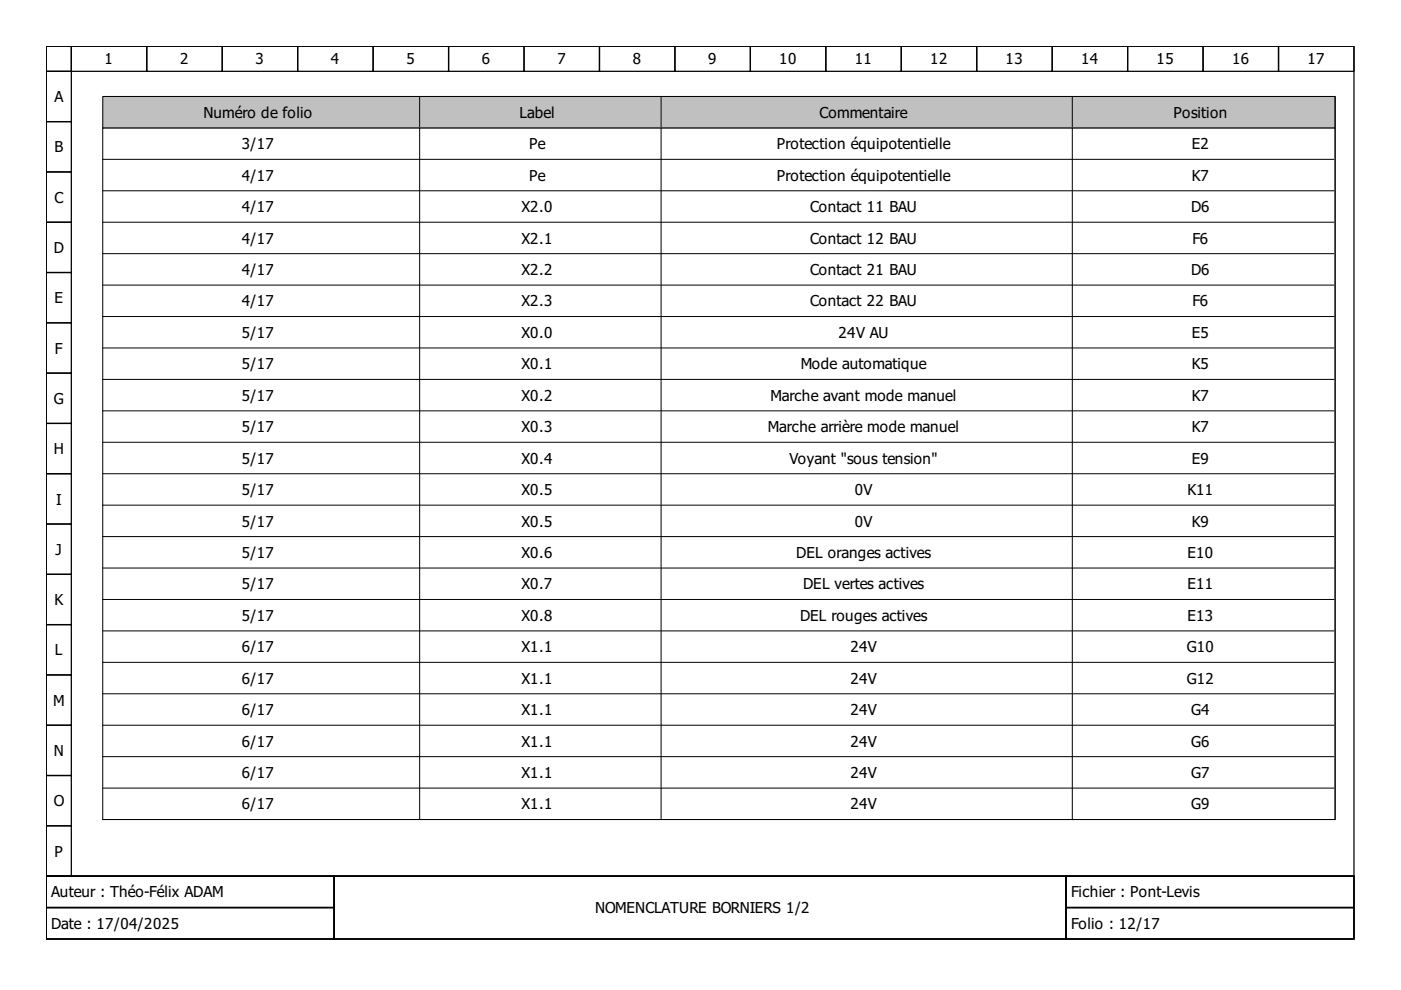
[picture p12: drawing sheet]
<svg xmlns="http://www.w3.org/2000/svg" width="297mm" height="210mm" viewBox="0 0 297 210" stroke-linecap="round" stroke-linejoin="round" font-family="sans-serif">
<defs><g id="words">
<g font-size="3.2">
<text x="22.2" y="13.7">1</text>
<text x="38.2" y="13.7">2</text>
<text x="54.2" y="13.7">3</text>
<text x="70.2" y="13.7">4</text>
<text x="86.2" y="13.7">5</text>
<text x="102.2" y="13.7">6</text>
<text x="118.2" y="13.7">7</text>
<text x="134.2" y="13.7">8</text>
<text x="150.2" y="13.7">9</text>
<text x="165.2" y="13.7">10</text>
<text x="181.2" y="13.7">11</text>
<text x="197.2" y="13.7">12</text>
<text x="213.2" y="13.7">13</text>
<text x="229.2" y="13.7">14</text>
<text x="245.2" y="13.7">15</text>
<text x="261.2" y="13.7">16</text>
<text x="277.2" y="13.7">17</text>
<text x="11.5" y="21.7">A</text>
<text x="43.1" y="25">Numéro de folio</text>
<text x="110.2" y="25">Label</text>
<text x="173.8" y="25">Commentaire</text>
<text x="248.8" y="25">Position</text>
<text x="11.5" y="32.3">B</text>
<text x="51.2" y="31.7">3/17</text>
<text x="112.2" y="31.7">Pe</text>
<text x="164.7" y="31.7">Protection équipotentielle</text>
<text x="252.7" y="31.7">E2</text>
<text x="51.2" y="38.3">4/17</text>
<text x="112.2" y="38.3">Pe</text>
<text x="164.7" y="38.3">Protection équipotentielle</text>
<text x="252.7" y="38.3">K7</text>
<text x="11.5" y="43">C</text>
<text x="51.2" y="45">4/17</text>
<text x="110.6" y="45">X2.0</text>
<text x="171.8" y="45">Contact 11 BAU</text>
<text x="252.5" y="45">D6</text>
<text x="11.4" y="53.6">D</text>
<text x="51.2" y="51.6">4/17</text>
<text x="110.6" y="51.6">X2.1</text>
<text x="171.8" y="51.6">Contact 12 BAU</text>
<text x="252.8" y="51.6">F6</text>
<text x="51.2" y="58.3">4/17</text>
<text x="110.6" y="58.3">X2.2</text>
<text x="171.8" y="58.3">Contact 21 BAU</text>
<text x="252.5" y="58.3">D6</text>
<text x="11.5" y="64.3">E</text>
<text x="51.2" y="65">4/17</text>
<text x="110.6" y="65">X2.3</text>
<text x="171.8" y="65">Contact 22 BAU</text>
<text x="252.8" y="65">F6</text>
<text x="51.2" y="71.6">5/17</text>
<text x="110.6" y="71.6">X0.0</text>
<text x="177.8" y="71.6">24V AU</text>
<text x="252.7" y="71.6">E5</text>
<text x="11.7" y="75">F</text>
<text x="51.2" y="78.3">5/17</text>
<text x="110.6" y="78.3">X0.1</text>
<text x="169.8" y="78.3">Mode automatique</text>
<text x="252.7" y="78.3">K5</text>
<text x="11.4" y="85.6">G</text>
<text x="51.2" y="85">5/17</text>
<text x="110.6" y="85">X0.2</text>
<text x="163.4" y="85">Marche avant mode manuel</text>
<text x="252.7" y="85">K7</text>
<text x="51.2" y="91.6">5/17</text>
<text x="110.6" y="91.6">X0.3</text>
<text x="162.8" y="91.6">Marche arrière mode manuel</text>
<text x="252.7" y="91.6">K7</text>
<text x="11.4" y="96.3">H</text>
<text x="51.2" y="98.3">5/17</text>
<text x="110.6" y="98.3">X0.4</text>
<text x="167.4" y="98.3">Voyant &quot;sous tension&quot;</text>
<text x="252.7" y="98.3">E9</text>
<text x="11.9" y="107">I</text>
<text x="51.2" y="105">5/17</text>
<text x="110.6" y="105">X0.5</text>
<text x="181.2" y="105">0V</text>
<text x="251.7" y="105">K11</text>
<text x="51.2" y="111.6">5/17</text>
<text x="110.6" y="111.6">X0.5</text>
<text x="181.2" y="111.6">0V</text>
<text x="252.7" y="111.6">K9</text>
<text x="11.8" y="117.6">J</text>
<text x="51.2" y="118.3">5/17</text>
<text x="110.6" y="118.3">X0.6</text>
<text x="168.8" y="118.3">DEL oranges actives</text>
<text x="251.7" y="118.3">E10</text>
<text x="51.2" y="125">5/17</text>
<text x="110.6" y="125">X0.7</text>
<text x="170.3" y="125">DEL vertes actives</text>
<text x="251.7" y="125">E11</text>
<text x="11.5" y="128.3">K</text>
<text x="51.2" y="131.6">5/17</text>
<text x="110.6" y="131.6">X0.8</text>
<text x="169.6" y="131.6">DEL rouges actives</text>
<text x="251.7" y="131.6">E13</text>
<text x="11.7" y="139">L</text>
<text x="51.2" y="138.3">6/17</text>
<text x="110.6" y="138.3">X1.1</text>
<text x="180.3" y="138.3">24V</text>
<text x="251.6" y="138.3">G10</text>
<text x="11.3" y="149.6">M</text>
<text x="51.2" y="145">6/17</text>
<text x="110.6" y="145">X1.1</text>
<text x="180.3" y="145">24V</text>
<text x="251.6" y="145">G12</text>
<text x="51.2" y="151.6">6/17</text>
<text x="110.6" y="151.6">X1.1</text>
<text x="180.3" y="151.6">24V</text>
<text x="252.5" y="151.6">G4</text>
<text x="11.4" y="160.3">N</text>
<text x="51.2" y="158.3">6/17</text>
<text x="110.6" y="158.3">X1.1</text>
<text x="180.3" y="158.3">24V</text>
<text x="252.5" y="158.3">G6</text>
<text x="51.2" y="165">6/17</text>
<text x="110.6" y="165">X1.1</text>
<text x="180.3" y="165">24V</text>
<text x="252.5" y="165">G7</text>
<text x="11.4" y="171">O</text>
<text x="51.2" y="171.6">6/17</text>
<text x="110.6" y="171.6">X1.1</text>
<text x="180.3" y="171.6">24V</text>
<text x="252.5" y="171.6">G9</text>
<text x="11.5" y="181.6">P</text>
<text x="10.9" y="190.3">Auteur : Théo-Félix ADAM</text>
<text x="227.1" y="190.3">Fichier : Pont-Levis</text>
<text x="10.9" y="197">Date : 17/04/2025</text>
<text x="126.2" y="193.6">NOMENCLATURE BORNIERS 1/2</text>
<text x="227.1" y="197">Folio : 12/17</text>
</g>
</g></defs>
<g fill="none" stroke="#000" stroke-width=".27">
<path d="M9.8 9.8h277.3v176h-277.3zM9.8 9.8h5.3v5.3h-5.3zM9.8 15.1h5.3v10.7h-5.3zM15.1 9.8h16v5.3h-16zM31.1 9.8h16v5.3h-16zM47.1 9.8h16v5.3h-16zM63.1 9.8h16v5.3h-16zM79.1 9.8h16v5.3h-16zM95.1 9.8h16v5.3h-16zM111.1 9.8h16v5.3h-16zM127.1 9.8h16v5.3h-16zM143.1 9.8h16v5.3h-16z"/>
<path d="M159.1 9.8h16v5.3h-16zM175.1 9.8h16v5.3h-16zM191.1 9.8h16v5.3h-16zM207.1 9.8h16v5.3h-16zM223.1 9.8h16v5.3h-16zM239.1 9.8h16v5.3h-16zM255.1 9.8h16v5.3h-16zM271.1 9.8h16v5.3h-16zM9.8 25.8h5.3v10.7h-5.3zM9.8 36.5h5.3v10.6h-5.3zM9.8 47.1h5.3v10.7h-5.3zM9.8 57.8h5.3v10.6h-5.3z"/>
<path d="M9.8 68.4h5.3v10.7h-5.3zM9.8 79.1h5.3v10.7h-5.3zM9.8 89.8h5.3v10.6h-5.3zM9.8 100.4h5.3v10.7h-5.3zM9.8 111.1h5.3v10.7h-5.3zM9.8 121.8h5.3v10.6h-5.3zM9.8 132.4h5.3v10.7h-5.3zM9.8 143.1h5.3v10.7h-5.3zM9.8 153.8h5.3v10.6h-5.3zM9.8 164.4h5.3v10.7h-5.3zM9.8 175.1h5.3v10.7h-5.3zM9.8 185.8h277.3v13.3h-277.3z"/>
<path d="M9.8 185.8h61v6.6h-61zM9.8 192.4h61v6.7h-61zM70.8 185.8h155.2v13.3h-155.2zM226 185.8h61.1v6.6h-61.1zM226 192.4h61.1v6.7h-61.1z"/>
</g>
<g fill="none" stroke="#000" stroke-width=".21">
<path d="M21.8 27.1h261.3v146.7h-261.3zM21.8 33.8h261M89 27.1v146.7M140.2 27.1v146.7M227.3 27.1v146.7M283.1 27.1v146.7M21.8 40.5h261M21.8 47.1h261M21.8 53.8h261M21.8 60.4h261M21.8 67.1h261M21.8 73.8h261"/>
<path d="M21.8 80.4h261M21.8 87.1h261M21.8 93.8h261M21.8 100.4h261M21.8 107.1h261M21.8 113.8h261M21.8 120.4h261M21.8 127.1h261M21.8 133.8h261M21.8 140.4h261M21.8 147.1h261M21.8 153.8h261"/>
<path d="M21.8 160.4h261M21.8 167.1h261M21.8 173.8h261"/>
</g>
<path d="M21.8 20.5h261.3v6.6h-261.3z" fill="#c0c0c0" stroke="#000" stroke-width=".21"/>
<path d="M89 20.5v6.4M140.2 20.5v6.4M227.3 20.5v6.4M283.1 20.5v6.4" fill="none" stroke="#000" stroke-width=".21"/>
<use href="#words"/>
</svg>
